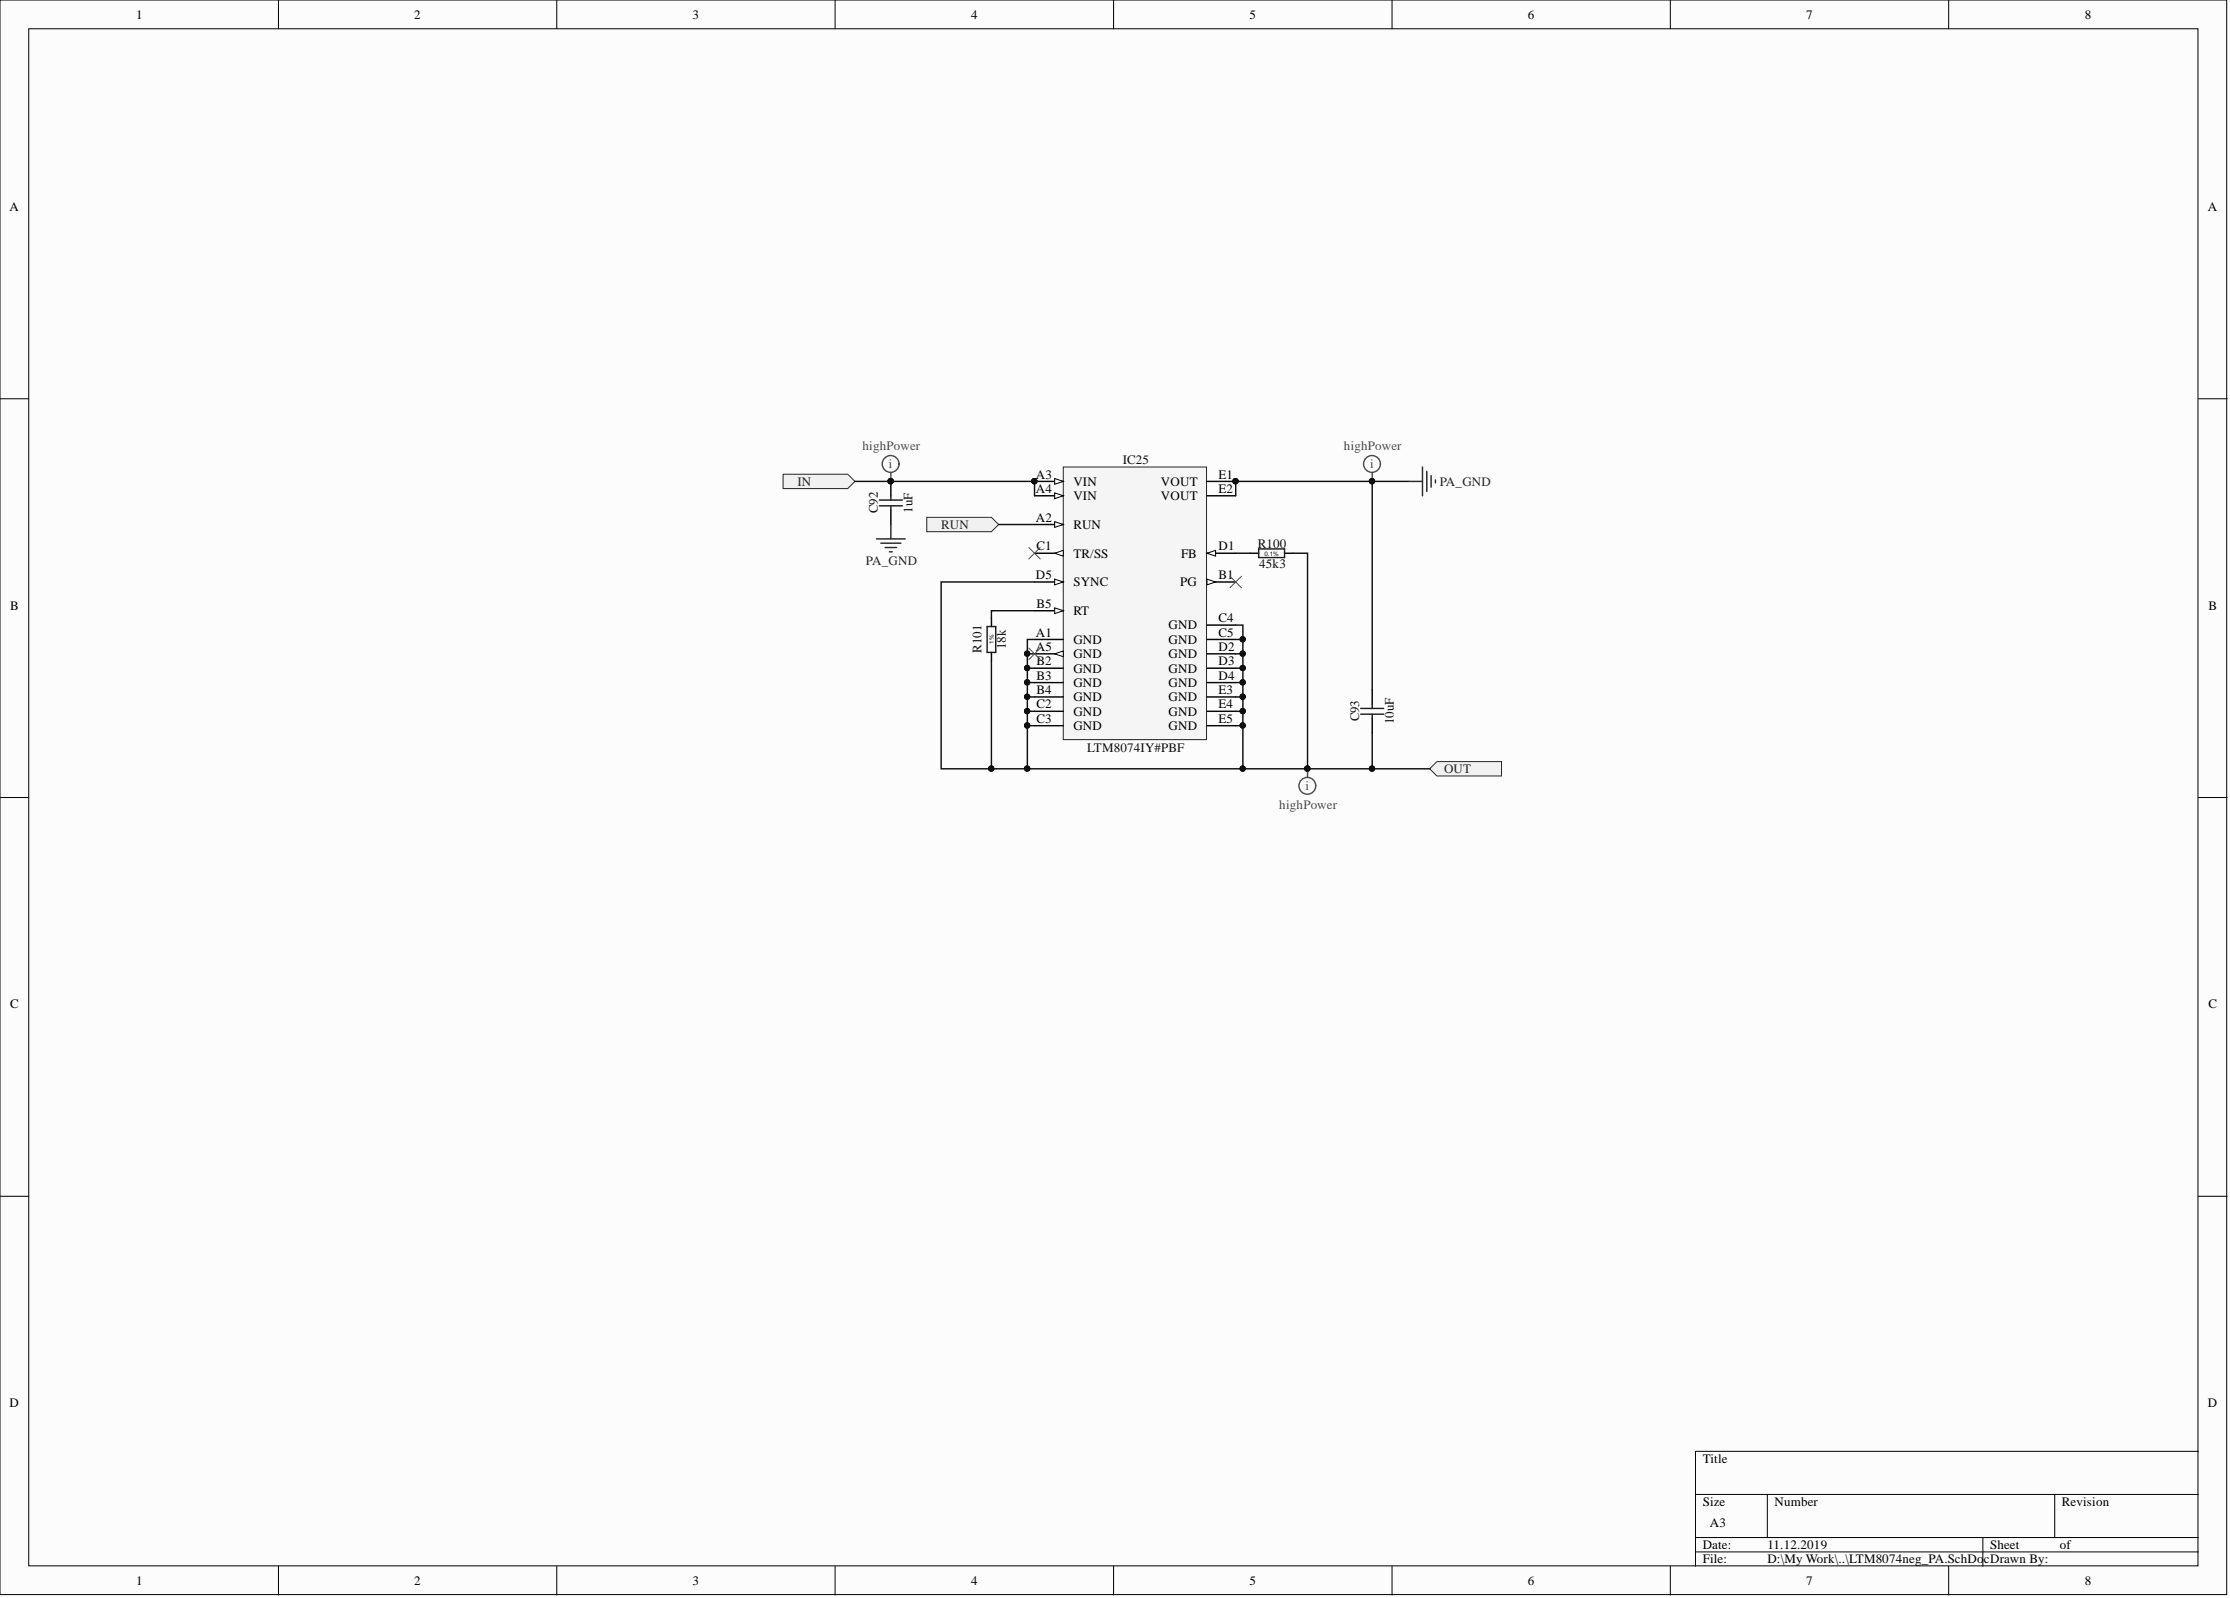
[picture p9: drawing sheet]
<svg xmlns="http://www.w3.org/2000/svg" width="393mm" height="282mm" viewBox="0 0 393 282" stroke-linecap="round" stroke-linejoin="round" font-family="sans-serif">
<defs><g id="words">
<g font-size="2.3">
<text x="24" y="3.3">1</text>
<text x="73.1" y="3.3">2</text>
<text x="122.2" y="3.3">3</text>
<text x="171.3" y="3.3">4</text>
<text x="220.4" y="3.3">5</text>
<text x="269.5" y="3.3">6</text>
<text x="318.6" y="3.3">7</text>
<text x="367.8" y="3.3">8</text>
<text x="1.7" y="37.2">A</text>
<text x="389.5" y="37.2">A</text>
<text x="182.7" y="84.4">A3</text>
<text x="182.7" y="86.9">A4</text>
<text x="189.3" y="85.7">VIN</text>
<text x="189.3" y="88.2">VIN</text>
<text x="204.8" y="85.7">VOUT</text>
<text x="204.8" y="88.2">VOUT</text>
<text x="214.9" y="84.4">E1</text>
<text x="214.9" y="86.9">E2</text>
<text x="182.7" y="92">A2</text>
<text x="189.3" y="93.3">RUN</text>
<text x="182.8" y="97.1">C1</text>
<text x="189.3" y="98.3">TR/SS</text>
<text x="208.3" y="98.3">FB</text>
<text x="214.9" y="97.1">D1</text>
<text x="1.8" y="107.6">B</text>
<text x="182.7" y="102.1">D5</text>
<text x="182.8" y="107.2">B5</text>
<text x="189.3" y="103.4">SYNC</text>
<text x="208.2" y="103.4">PG</text>
<text x="214.9" y="102.1">B1</text>
<text x="389.5" y="107.6">B</text>
<text x="182.7" y="112.3">A1</text>
<text x="189.3" y="113.6">GND</text>
<text x="189.3" y="108.5">RT</text>
<text x="206.1" y="111">GND</text>
<text x="206.1" y="113.6">GND</text>
<text x="214.9" y="109.8">C4</text>
<text x="214.9" y="112.3">C5</text>
<text x="182.7" y="114.8">A5</text>
<text x="182.8" y="117.4">B2</text>
<text x="182.8" y="119.9">B3</text>
<text x="189.3" y="116.1">GND</text>
<text x="189.3" y="118.6">GND</text>
<text x="206.1" y="116.1">GND</text>
<text x="206.1" y="118.6">GND</text>
<text x="214.9" y="114.8">D2</text>
<text x="214.9" y="117.4">D3</text>
<text x="214.9" y="119.9">D4</text>
<text x="182.8" y="122.4">B4</text>
<text x="182.8" y="125">C2</text>
<text x="189.3" y="121.2">GND</text>
<text x="189.3" y="123.7">GND</text>
<text x="206.1" y="121.2">GND</text>
<text x="206.1" y="123.7">GND</text>
<text x="214.9" y="122.4">E3</text>
<text x="214.9" y="125">E4</text>
<text x="182.8" y="127.5">C3</text>
<text x="189.3" y="126.2">GND</text>
<text x="189.3" y="128.8">GND</text>
<text x="206.1" y="126.2">GND</text>
<text x="206.1" y="128.8">GND</text>
<text x="214.9" y="127.5">E5</text>
<text x="1.8" y="177.8">C</text>
<text x="389.5" y="177.8">C</text>
<text x="1.7" y="248.2">D</text>
<text x="389.5" y="248.2">D</text>
<text x="300.3" y="258">Title</text>
<text x="300.3" y="265.6">Size</text>
<text x="301.6" y="269.4">A3</text>
<text x="313" y="265.6">Number</text>
<text x="363.7" y="265.6">Revision</text>
<text x="300.3" y="273.2">Date:</text>
<text x="300.3" y="275.8">File:</text>
<text x="311.7" y="273.2">11.12.2019</text>
<text x="311.7" y="275.8">D:\My Work\..\LTM8074neg_PA.SchDo</text>
<text x="349.9" y="275.8">cDrawn By:</text>
<text x="351" y="273.2">Sheet</text>
<text x="363.3" y="273.2">of</text>
<text x="24" y="279.6">1</text>
<text x="73.1" y="279.6">2</text>
<text x="122.2" y="279.6">3</text>
<text x="171.3" y="279.6">4</text>
<text x="220.4" y="279.6">5</text>
<text x="269.5" y="279.6">6</text>
<text x="318.6" y="279.6">7</text>
<text x="367.8" y="279.6">8</text>
</g>
<g font-size="2.3" fill="#4c4c4c">
<text x="152.2" y="79.3">highPower</text>
<text x="156.8" y="82.6">i</text>
<text x="237.1" y="79.3">highPower</text>
<text x="241.7" y="82.6">i</text>
<text x="225.7" y="142.7">highPower</text>
<text x="230.3" y="139.4">i</text>
</g>
<g font-size="2.3" fill="#0e0e0e">
<text x="198" y="81.9">IC25</text>
<text x="154.9" y="90.6" transform="rotate(-90 154.9 90.6)">C92</text>
<text x="160.9" y="90.4" transform="rotate(-90 160.9 90.4)">1uF</text>
<text x="221.9" y="96.6">R100</text>
<text x="222.1" y="100.1">45k3</text>
<text x="173.1" y="115.2" transform="rotate(-90 173.1 115.2)">R101</text>
<text x="177.4" y="114.5" transform="rotate(-90 177.4 114.5)">18k</text>
<text x="239.8" y="127.2" transform="rotate(-90 239.8 127.2)">C93</text>
<text x="245.8" y="127.7" transform="rotate(-90 245.8 127.7)">10uF</text>
<text x="191.8" y="132.6">LTM8074IY#PBF</text>
</g>
<g font-size="2.3" fill="#262626">
<text x="140.7" y="85.7">IN</text>
<text x="254" y="85.7">PA_GND</text>
<text x="166" y="93.3">RUN</text>
<text x="152.7" y="99.6">PA_GND</text>
<text x="254.7" y="136.4">OUT</text>
</g>
<g font-size="1.1" fill="#0e0e0e">
<text x="223" y="98">0.1%</text>
<text x="175.3" y="113.6" transform="rotate(-90 175.3 113.6)">1%</text>
</g>
</g></defs>
<g fill="#fcfcfc" stroke="#000" stroke-width=".18">
<path d="M0 0h392.8v281.3h-392.8z"/>
<path d="M5.1 5.1h382.6v271.1h-382.6z"/>
</g>
<g fill="none" stroke="#000" stroke-width=".18">
<path d="M49.1 0v5.1M98.2 0v5.1M147.3 0v5.1M196.4 0v5.1M245.5 0v5.1M294.6 0v5.1M343.7 0v5.1M0 70.3h5.1M387.8 70.3h5M0 140.7h5.1M387.8 140.7h5M0 211h5.1"/>
<path d="M387.8 211h5M387.8 256h-88.7v20.3M49.1 276.3v5M98.2 276.3v5M147.3 276.3v5M196.4 276.3v5M245.5 276.3v5M294.6 276.3v5M299.1 263.6h88.7M299.1 271.2h88.7M299.1 273.7h88.7M311.7 263.6v7.6"/>
<path d="M343.7 276.3v5M349.8 271.2v5.1M362.4 263.6v7.6"/>
</g>
<path d="M138.1 83.6h11.4l1.3 1.3-1.3 1.3h-11.4z" fill-rule="evenodd" fill="#f0f0f0" stroke="#262626" stroke-width=".18"/>
<path d="M187.6 82.4h25.2v48.1h-25.2z" fill="#f5f5f5" stroke="#262626" stroke-width=".18"/>
<path d="M182.5 92.5h5.1M182.5 112.8h5.1" fill="none" stroke="#000" stroke-width=".25"/>
<path d="M186 92l1.6 .5-1.6 .5z" fill="#fcfcfc"/>
<path d="M186 92l1.6 .5-1.6 .5z" fill="none" stroke="#000" stroke-width=".18"/>
<path d="M182.5 84.9h5.1" fill="none" stroke="#000" stroke-width=".25"/>
<path d="M186 84.4l1.6 .5-1.6 .5z" fill="#fcfcfc"/>
<path d="M186 84.4l1.6 .5-1.6 .5z" fill="none" stroke="#000" stroke-width=".18"/>
<circle cx="182.4" cy="84.9" r=".47" fill="#0e0e0e" stroke="#0e0e0e" stroke-width=".18"/>
<path d="M182.5 87.4h5.1" fill="none" stroke="#000" stroke-width=".25"/>
<path d="M186 86.9l1.6 .5-1.6 .6z" fill="#fcfcfc"/>
<path d="M186 86.9l1.6 .5-1.6 .6z" fill="none" stroke="#000" stroke-width=".18"/>
<path d="M182.5 115.3h5.1" fill="none" stroke="#000" stroke-width=".25"/>
<path d="M186 115.3l1.6-.5v1z" fill="#fcfcfc"/>
<path d="M186 115.3l1.6-.5v1z" fill="none" stroke="#000" stroke-width=".18"/>
<path d="M212.9 102.7h5.1" fill="none" stroke="#000" stroke-width=".25"/>
<path d="M212.9 102.1l1.5 .6-1.5 .5z" fill="#fcfcfc"/>
<path d="M212.9 102.1l1.5 .6-1.5 .5z" fill="none" stroke="#000" stroke-width=".18"/>
<path d="M182.5 117.9h5.1M182.5 107.7h5.1M182.5 120.4h5.1M182.5 122.9h5.1" fill="none" stroke="#000" stroke-width=".25"/>
<path d="M186 107.2l1.6 .5-1.6 .5z" fill="#fcfcfc"/>
<path d="M186 107.2l1.6 .5-1.6 .5z" fill="none" stroke="#000" stroke-width=".18"/>
<path d="M182.5 97.6h5.1" fill="none" stroke="#000" stroke-width=".25"/>
<path d="M186 97.6l1.6-.5v1z" fill="#fcfcfc"/>
<path d="M186 97.6l1.6-.5v1z" fill="none" stroke="#000" stroke-width=".18"/>
<path d="M212.9 97.6h5.1M212.9 110.3h5.1M212.9 112.8h5.1M182.5 125.5h5.1M182.5 128h5.1" fill="none" stroke="#000" stroke-width=".25"/>
<path d="M212.9 97.6l1.5-.5v1z" fill="#fcfcfc"/>
<path d="M212.9 97.6l1.5-.5v1z" fill="none" stroke="#000" stroke-width=".18"/>
<path d="M182.5 102.7h5.1M212.9 115.3h5.1M212.9 117.9h5.1M212.9 120.4h5.1" fill="none" stroke="#000" stroke-width=".25"/>
<path d="M186 102.1l1.6 .6-1.6 .5z" fill="#fcfcfc"/>
<path d="M186 102.1l1.6 .6-1.6 .5z" fill="none" stroke="#000" stroke-width=".18"/>
<path d="M157.1 84.9v2.5M157.1 90v2.5M212.9 84.9h5.1M212.9 87.4h5.1M174.9 109v1.5M174.9 115.1v1.5M212.9 122.9h5.1M212.9 125.5h5.1M212.9 128h5.1M242 121.7v2.5M242 126.7v2.6" fill="none" stroke="#000" stroke-width=".25"/>
<g fill="#0e0e0e" stroke="#0e0e0e" stroke-width=".18">
<circle cx="217.9" cy="84.9" r=".47"/>
<circle cx="182.4" cy="84.9" r=".47"/>
<circle cx="157.1" cy="84.9" r=".47"/>
</g>
<path d="M155.1 88.2h4.1M155.1 89.2h4.1M157.1 87.4v.8M157.1 89.2v.8M174.1 110.5h1.5v4.6h-1.5zM240 125h4.1M240 126h4.1M242 124.2v.8M242 126v.7" fill="none" stroke="#1c1c1c" stroke-width=".25"/>
<g fill="none" stroke="#4c4c4c" stroke-width=".25">
<path d="M157.1 83.4v1.5"/>
<circle cx="157.1" cy="81.8" r="1.48"/>
</g>
<path d="M181.5 96.6l2 2M183.5 96.6l-2 2M217 101.6l2 2.1M219 101.6l-2 2.1" fill="none" stroke="#4c4c4c" stroke-width=".18"/>
<path d="M253.4 134.3h11.5v2.6h-11.5l-1.2-1.3z" fill-rule="evenodd" fill="#f0f0f0" stroke="#262626" stroke-width=".18"/>
<path d="M220.5 97.6h1.5M226.6 97.6h1.5" fill="none" stroke="#000" stroke-width=".25"/>
<path d="M222 96.8h4.6v1.5h-4.6z" fill="none" stroke="#1c1c1c" stroke-width=".25"/>
<g fill="none" stroke="#0e0e0e" stroke-width=".25">
<path d="M150.8 84.9h31.7v2.5M218 97.6h2.5M242 84.9v36.8M248.4 84.9h-30.4v2.5M181.2 115.3h1.3M181.2 117.9h1.3M182.5 112.8h-1.3v22.8h71M182.5 107.7h-7.6v1.3M218 110.3h1.2v17.7h-1.2M218 115.3h1.2M218 117.9h1.2M218 112.8h1.2"/>
<path d="M181.2 120.4h1.3M181.2 122.9h1.3M181.2 125.5h1.3M181.2 128h1.3M218 120.4h1.2M218 122.9h1.2M218 125.5h1.2M219.2 128v7.6M242 129.3v6.3"/>
</g>
<g fill="#0e0e0e" stroke="#0e0e0e" stroke-width=".18">
<circle cx="181.2" cy="115.3" r=".47"/>
<circle cx="181.2" cy="117.8" r=".47"/>
<circle cx="181.2" cy="120.4" r=".47"/>
<circle cx="181.2" cy="122.9" r=".47"/>
<circle cx="181.2" cy="125.4" r=".47"/>
<circle cx="181.2" cy="128" r=".47"/>
<circle cx="219.2" cy="112.8" r=".47"/>
<circle cx="219.2" cy="115.3" r=".47"/>
<circle cx="219.2" cy="117.8" r=".47"/>
<circle cx="219.2" cy="120.4" r=".47"/>
<circle cx="219.2" cy="122.9" r=".47"/>
<circle cx="219.2" cy="125.4" r=".47"/>
<circle cx="219.2" cy="128" r=".47"/>
<circle cx="182.4" cy="84.9" r=".47"/>
<circle cx="157.1" cy="84.9" r=".47"/>
<circle cx="217.9" cy="84.9" r=".47"/>
<circle cx="242" cy="84.9" r=".47"/>
<circle cx="219.2" cy="135.6" r=".47"/>
<circle cx="181.2" cy="135.6" r=".47"/>
<circle cx="230.6" cy="135.6" r=".47"/>
<circle cx="242" cy="135.6" r=".47"/>
</g>
<path d="M163.5 91.3h11.4l1.2 1.2-1.2 1.3h-11.4z" fill-rule="evenodd" fill="#f0f0f0" stroke="#262626" stroke-width=".18"/>
<path d="M176.1 92.5h6.4M228.1 97.6h2.5v38M174.9 116.6v19M182.5 102.7h-16.5v32.9h15.2" fill="none" stroke="#0e0e0e" stroke-width=".25"/>
<g fill="#0e0e0e" stroke="#0e0e0e" stroke-width=".18">
<circle cx="230.6" cy="135.6" r=".47"/>
<circle cx="174.8" cy="135.6" r=".47"/>
<circle cx="181.2" cy="135.6" r=".47"/>
<circle cx="242" cy="84.9" r=".47"/>
</g>
<path d="M181.5 114.3l2 2M183.5 114.3l-2 2" fill="none" stroke="#4c4c4c" stroke-width=".18"/>
<g fill="none" stroke="#4c4c4c" stroke-width=".25">
<path d="M242 83.4v1.5M230.6 135.6v1.5"/>
<circle cx="242" cy="81.8" r="1.48"/>
<circle cx="230.6" cy="138.6" r="1.48"/>
</g>
<path d="M154.6 95.1h5.1M155.4 95.8h3.5M156.1 96.6h2.1M156.9 97.3h.5M157.1 92.5v2.6M248.4 84.9h2.5M250.9 82.4v5M251.7 83.1v3.6M252.4 83.9v2M253.2 84.7v.5" fill="none" stroke="#262626" stroke-width=".25"/>
<use href="#words"/>
</svg>
